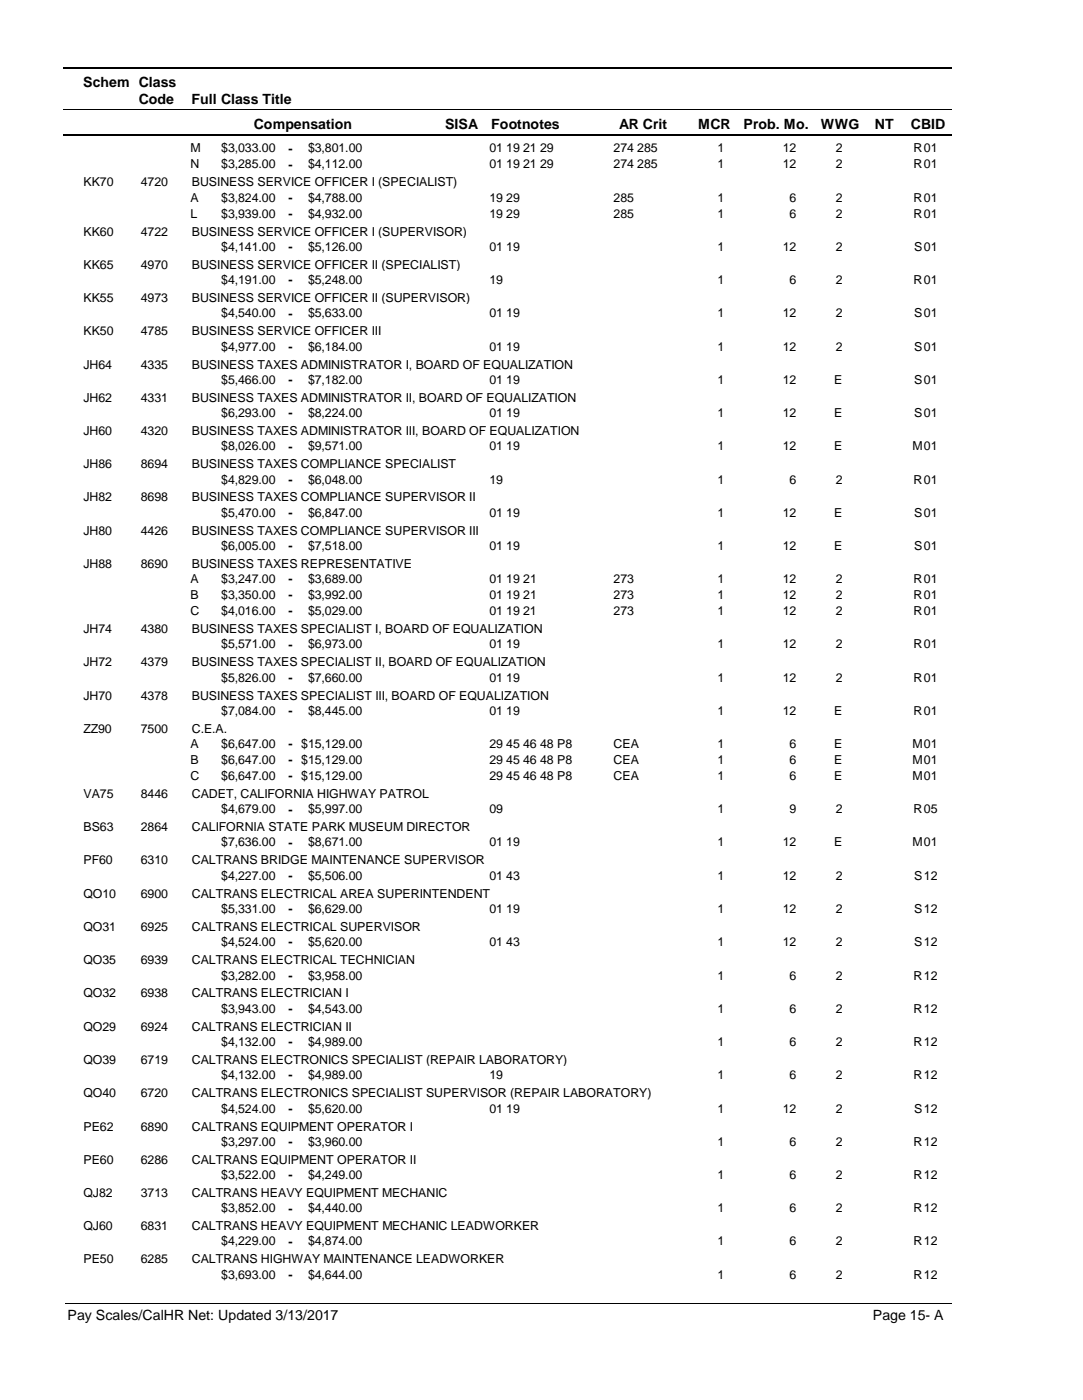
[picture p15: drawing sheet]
<svg xmlns="http://www.w3.org/2000/svg" width="216mm" height="279mm" viewBox="0 0 216 279" stroke-linecap="round" stroke-linejoin="round" font-family="sans-serif">
<defs><g id="words">
<g font-size="2.8">
<text x="16.6" y="17.3">Schem Class</text>
<text x="27.7" y="20.7">Code</text>
<text x="38.2" y="20.7">Full Class Title</text>
<text x="50.6" y="25.7">Compensation</text>
<text x="88.7" y="25.7">SISA</text>
<text x="98" y="25.7">Footnotes</text>
<text x="123.5" y="25.7">AR Crit</text>
<text x="139.2" y="25.7">MCR</text>
<text x="148.3" y="25.7">Prob. Mo.</text>
<text x="163.7" y="25.7">WWG</text>
<text x="174.5" y="25.7">NT</text>
<text x="181.6" y="25.7">CBID</text>
<text x="13.5" y="263.5">Pay Scales/CalHR Net: Updated 3/13/2017</text>
<text x="174.1" y="263.5">Page 15- A</text>
</g>
<g font-size="2.5">
<text x="38" y="30.4">M</text>
<text x="38" y="33.6">N</text>
<text x="44.1" y="30.4">$3,033.00</text>
<text x="44.1" y="33.6">$3,285.00</text>
<text x="57.5" y="30.5">-</text>
<text x="57.5" y="33.6">-</text>
<text x="61.4" y="30.4">$3,801.00</text>
<text x="61.4" y="33.6">$4,112.00</text>
<text x="97.6" y="30.4">01 19 21 29</text>
<text x="97.6" y="33.6">01 19 21 29</text>
<text x="122.4" y="30.4">274 285</text>
<text x="122.4" y="33.6">274 285</text>
<text x="143.1" y="30.4">1</text>
<text x="143.1" y="33.6">1</text>
<text x="156.1" y="30.4">12</text>
<text x="156.1" y="33.6">12</text>
<text x="166.6" y="30.4">2</text>
<text x="166.6" y="33.6">2</text>
<text x="182.2" y="30.4">R</text>
<text x="182.2" y="33.6">R</text>
<text x="184.2" y="30.4">01</text>
<text x="184.2" y="33.6">01</text>
<text x="16.6" y="37.2">KK70</text>
<text x="28.1" y="37.2">4720</text>
<text x="38" y="40.3">A</text>
<text x="38.2" y="37.2">BUSINESS SERVICE OFFICER I (SPECIALIST)</text>
<text x="44.1" y="40.3">$3,824.00</text>
<text x="57.5" y="40.3">-</text>
<text x="61.4" y="40.3">$4,788.00</text>
<text x="97.6" y="40.3">19 29</text>
<text x="122.4" y="40.3">285</text>
<text x="143.1" y="40.3">1</text>
<text x="157.5" y="40.3">6</text>
<text x="166.6" y="40.3">2</text>
<text x="182.2" y="40.3">R</text>
<text x="184.2" y="40.3">01</text>
<text x="16.6" y="47">KK60</text>
<text x="28.1" y="47">4722</text>
<text x="38" y="43.4">L</text>
<text x="38.2" y="47">BUSINESS SERVICE OFFICER I (SUPERVISOR)</text>
<text x="44.1" y="43.4">$3,939.00</text>
<text x="57.5" y="43.5">-</text>
<text x="61.4" y="43.4">$4,932.00</text>
<text x="97.6" y="43.4">19 29</text>
<text x="122.4" y="43.4">285</text>
<text x="143.1" y="43.4">1</text>
<text x="157.5" y="43.4">6</text>
<text x="166.6" y="43.4">2</text>
<text x="182.2" y="43.4">R</text>
<text x="184.2" y="43.4">01</text>
<text x="16.6" y="53.7">KK65</text>
<text x="28.1" y="53.7">4970</text>
<text x="38.2" y="53.7">BUSINESS SERVICE OFFICER II (SPECIALIST)</text>
<text x="44.1" y="50.1">$4,141.00</text>
<text x="57.5" y="50.1">-</text>
<text x="61.4" y="50.1">$5,126.00</text>
<text x="97.6" y="50.1">01 19</text>
<text x="143.1" y="50.1">1</text>
<text x="156.1" y="50.1">12</text>
<text x="166.6" y="50.1">2</text>
<text x="182.3" y="50.1">S</text>
<text x="184.2" y="50.1">01</text>
<text x="44.1" y="56.7">$4,191.00</text>
<text x="57.5" y="56.7">-</text>
<text x="61.4" y="56.7">$5,248.00</text>
<text x="97.6" y="56.7">19</text>
<text x="143.1" y="56.7">1</text>
<text x="157.5" y="56.7">6</text>
<text x="166.6" y="56.7">2</text>
<text x="182.2" y="56.7">R</text>
<text x="184.2" y="56.7">01</text>
<text x="16.6" y="60.3">KK55</text>
<text x="28.1" y="60.3">4973</text>
<text x="38.2" y="60.3">BUSINESS SERVICE OFFICER II (SUPERVISOR)</text>
<text x="44.1" y="63.3">$4,540.00</text>
<text x="57.5" y="63.4">-</text>
<text x="61.4" y="63.3">$5,633.00</text>
<text x="97.6" y="63.3">01 19</text>
<text x="143.1" y="63.3">1</text>
<text x="156.1" y="63.3">12</text>
<text x="166.6" y="63.3">2</text>
<text x="182.3" y="63.3">S</text>
<text x="184.2" y="63.3">01</text>
<text x="16.6" y="66.9">KK50</text>
<text x="28.1" y="66.9">4785</text>
<text x="38.2" y="66.9">BUSINESS SERVICE OFFICER III</text>
<text x="44.1" y="70">$4,977.00</text>
<text x="57.5" y="70">-</text>
<text x="61.4" y="70">$6,184.00</text>
<text x="97.6" y="70">01 19</text>
<text x="143.1" y="70">1</text>
<text x="156.1" y="70">12</text>
<text x="166.6" y="70">2</text>
<text x="182.3" y="70">S</text>
<text x="184.2" y="70">01</text>
<text x="16.6" y="73.6">JH64</text>
<text x="28.1" y="73.6">4335</text>
<text x="38.2" y="73.6">BUSINESS TAXES ADMINISTRATOR I, BOARD OF EQUALIZATION</text>
<text x="44.1" y="76.6">$5,466.00</text>
<text x="57.5" y="76.6">-</text>
<text x="61.4" y="76.6">$7,182.00</text>
<text x="97.6" y="76.6">01 19</text>
<text x="143.1" y="76.6">1</text>
<text x="156.1" y="76.6">12</text>
<text x="166.3" y="76.6">E</text>
<text x="182.3" y="76.6">S</text>
<text x="184.2" y="76.6">01</text>
<text x="16.6" y="80.2">JH62</text>
<text x="28.1" y="80.2">4331</text>
<text x="38.2" y="80.2">BUSINESS TAXES ADMINISTRATOR II, BOARD OF EQUALIZATION</text>
<text x="44.1" y="83.3">$6,293.00</text>
<text x="57.5" y="83.3">-</text>
<text x="61.4" y="83.3">$8,224.00</text>
<text x="97.6" y="83.3">01 19</text>
<text x="143.1" y="83.3">1</text>
<text x="156.1" y="83.3">12</text>
<text x="166.3" y="83.3">E</text>
<text x="182.3" y="83.3">S</text>
<text x="184.2" y="83.3">01</text>
<text x="16.6" y="86.8">JH60</text>
<text x="28.1" y="86.8">4320</text>
<text x="38.2" y="86.8">BUSINESS TAXES ADMINISTRATOR III, BOARD OF EQUALIZATION</text>
<text x="44.1" y="89.9">$8,026.00</text>
<text x="57.5" y="89.9">-</text>
<text x="61.4" y="89.9">$9,571.00</text>
<text x="97.6" y="89.9">01 19</text>
<text x="143.1" y="89.9">1</text>
<text x="156.1" y="89.9">12</text>
<text x="166.3" y="89.9">E</text>
<text x="181.9" y="89.9">M</text>
<text x="184.2" y="89.9">01</text>
<text x="16.6" y="93.5">JH86</text>
<text x="28.1" y="93.5">8694</text>
<text x="38.2" y="93.5">BUSINESS TAXES COMPLIANCE SPECIALIST</text>
<text x="16.6" y="100.1">JH82</text>
<text x="28.1" y="100.1">8698</text>
<text x="38.2" y="100.1">BUSINESS TAXES COMPLIANCE SUPERVISOR II</text>
<text x="44.1" y="96.5">$4,829.00</text>
<text x="57.5" y="96.6">-</text>
<text x="61.4" y="96.5">$6,048.00</text>
<text x="97.6" y="96.5">19</text>
<text x="143.1" y="96.5">1</text>
<text x="157.5" y="96.5">6</text>
<text x="166.6" y="96.5">2</text>
<text x="182.2" y="96.5">R</text>
<text x="184.2" y="96.5">01</text>
<text x="16.6" y="106.7">JH80</text>
<text x="28.1" y="106.7">4426</text>
<text x="38.2" y="106.7">BUSINESS TAXES COMPLIANCE SUPERVISOR III</text>
<text x="44.1" y="103.2">$5,470.00</text>
<text x="57.5" y="103.2">-</text>
<text x="61.4" y="103.2">$6,847.00</text>
<text x="97.6" y="103.2">01 19</text>
<text x="143.1" y="103.2">1</text>
<text x="156.1" y="103.2">12</text>
<text x="166.3" y="103.2">E</text>
<text x="182.3" y="103.2">S</text>
<text x="184.2" y="103.2">01</text>
<text x="16.6" y="113.4">JH88</text>
<text x="28.1" y="113.4">8690</text>
<text x="38.2" y="113.4">BUSINESS TAXES REPRESENTATIVE</text>
<text x="44.1" y="109.8">$6,005.00</text>
<text x="57.5" y="109.8">-</text>
<text x="61.4" y="109.8">$7,518.00</text>
<text x="97.6" y="109.8">01 19</text>
<text x="143.1" y="109.8">1</text>
<text x="156.1" y="109.8">12</text>
<text x="166.3" y="109.8">E</text>
<text x="182.3" y="109.8">S</text>
<text x="184.2" y="109.8">01</text>
<text x="38" y="116.4">A</text>
<text x="38" y="119.6">B</text>
<text x="44.1" y="116.4">$3,247.00</text>
<text x="44.1" y="119.6">$3,350.00</text>
<text x="57.5" y="116.5">-</text>
<text x="57.5" y="119.6">-</text>
<text x="61.4" y="116.4">$3,689.00</text>
<text x="61.4" y="119.6">$3,992.00</text>
<text x="97.6" y="116.4">01 19 21</text>
<text x="97.6" y="119.6">01 19 21</text>
<text x="122.4" y="116.4">273</text>
<text x="122.4" y="119.6">273</text>
<text x="143.1" y="116.4">1</text>
<text x="143.1" y="119.6">1</text>
<text x="156.1" y="116.4">12</text>
<text x="156.1" y="119.6">12</text>
<text x="166.6" y="116.4">2</text>
<text x="166.6" y="119.6">2</text>
<text x="182.2" y="116.4">R</text>
<text x="182.2" y="119.6">R</text>
<text x="184.2" y="116.4">01</text>
<text x="184.2" y="119.6">01</text>
<text x="38" y="122.8">C</text>
<text x="44.1" y="122.8">$4,016.00</text>
<text x="57.5" y="122.8">-</text>
<text x="61.4" y="122.8">$5,029.00</text>
<text x="97.6" y="122.8">01 19 21</text>
<text x="122.4" y="122.8">273</text>
<text x="143.1" y="122.8">1</text>
<text x="156.1" y="122.8">12</text>
<text x="166.6" y="122.8">2</text>
<text x="182.2" y="122.8">R</text>
<text x="184.2" y="122.8">01</text>
<text x="16.6" y="126.4">JH74</text>
<text x="28.1" y="126.4">4380</text>
<text x="38.2" y="126.4">BUSINESS TAXES SPECIALIST I, BOARD OF EQUALIZATION</text>
<text x="44.1" y="129.4">$5,571.00</text>
<text x="57.5" y="129.5">-</text>
<text x="61.4" y="129.4">$6,973.00</text>
<text x="97.6" y="129.4">01 19</text>
<text x="143.1" y="129.4">1</text>
<text x="156.1" y="129.4">12</text>
<text x="166.6" y="129.4">2</text>
<text x="182.2" y="129.4">R</text>
<text x="184.2" y="129.4">01</text>
<text x="16.6" y="133">JH72</text>
<text x="28.1" y="133">4379</text>
<text x="38.2" y="133">BUSINESS TAXES SPECIALIST II, BOARD OF EQUALIZATION</text>
<text x="44.1" y="136.1">$5,826.00</text>
<text x="57.5" y="136.1">-</text>
<text x="61.4" y="136.1">$7,660.00</text>
<text x="97.6" y="136.1">01 19</text>
<text x="143.1" y="136.1">1</text>
<text x="156.1" y="136.1">12</text>
<text x="166.6" y="136.1">2</text>
<text x="182.2" y="136.1">R</text>
<text x="184.2" y="136.1">01</text>
<text x="16.6" y="139.7">JH70</text>
<text x="28.1" y="139.7">4378</text>
<text x="38.2" y="139.7">BUSINESS TAXES SPECIALIST III, BOARD OF EQUALIZATION</text>
<text x="44.1" y="142.7">$7,084.00</text>
<text x="57.5" y="142.7">-</text>
<text x="61.4" y="142.7">$8,445.00</text>
<text x="97.6" y="142.7">01 19</text>
<text x="143.1" y="142.7">1</text>
<text x="156.1" y="142.7">12</text>
<text x="166.3" y="142.7">E</text>
<text x="182.2" y="142.7">R</text>
<text x="184.2" y="142.7">01</text>
<text x="16.6" y="146.3">ZZ90</text>
<text x="28.1" y="146.3">7500</text>
<text x="38" y="149.3">A</text>
<text x="38.2" y="146.3">C.E.A.</text>
<text x="44.1" y="149.3">$6,647.00</text>
<text x="57.5" y="149.4">-</text>
<text x="60.1" y="149.3">$15,129.00</text>
<text x="97.6" y="149.3">29 45 46 48 P8</text>
<text x="122.4" y="149.3">CEA</text>
<text x="143.1" y="149.3">1</text>
<text x="157.5" y="149.3">6</text>
<text x="166.3" y="149.3">E</text>
<text x="181.9" y="149.3">M</text>
<text x="184.2" y="149.3">01</text>
<text x="38" y="152.5">B</text>
<text x="38" y="155.7">C</text>
<text x="44.1" y="152.5">$6,647.00</text>
<text x="44.1" y="155.7">$6,647.00</text>
<text x="57.5" y="152.5">-</text>
<text x="57.5" y="155.7">-</text>
<text x="60.1" y="152.5">$15,129.00</text>
<text x="60.1" y="155.7">$15,129.00</text>
<text x="97.6" y="152.5">29 45 46 48 P8</text>
<text x="97.6" y="155.7">29 45 46 48 P8</text>
<text x="122.4" y="152.5">CEA</text>
<text x="122.4" y="155.7">CEA</text>
<text x="143.1" y="152.5">1</text>
<text x="143.1" y="155.7">1</text>
<text x="157.5" y="152.5">6</text>
<text x="157.5" y="155.7">6</text>
<text x="166.3" y="152.5">E</text>
<text x="166.3" y="155.7">E</text>
<text x="181.9" y="152.5">M</text>
<text x="181.9" y="155.7">M</text>
<text x="184.2" y="152.5">01</text>
<text x="184.2" y="155.7">01</text>
<text x="16.6" y="159.3">VA75</text>
<text x="28.1" y="159.3">8446</text>
<text x="38.2" y="159.3">CADET, CALIFORNIA HIGHWAY PATROL</text>
<text x="16.6" y="165.9">BS63</text>
<text x="28.1" y="165.9">2864</text>
<text x="38.2" y="165.9">CALIFORNIA STATE PARK MUSEUM DIRECTOR</text>
<text x="44.1" y="162.3">$4,679.00</text>
<text x="57.5" y="162.4">-</text>
<text x="61.4" y="162.3">$5,997.00</text>
<text x="97.6" y="162.3">09</text>
<text x="143.1" y="162.3">1</text>
<text x="157.5" y="162.3">9</text>
<text x="166.6" y="162.3">2</text>
<text x="182.2" y="162.3">R</text>
<text x="184.2" y="162.3">05</text>
<text x="16.6" y="172.5">PF60</text>
<text x="28.1" y="172.5">6310</text>
<text x="38.2" y="172.5">CALTRANS BRIDGE MAINTENANCE SUPERVISOR</text>
<text x="44.1" y="168.9">$7,636.00</text>
<text x="57.5" y="169">-</text>
<text x="61.4" y="168.9">$8,671.00</text>
<text x="97.6" y="168.9">01 19</text>
<text x="143.1" y="168.9">1</text>
<text x="156.1" y="168.9">12</text>
<text x="166.3" y="168.9">E</text>
<text x="181.9" y="168.9">M</text>
<text x="184.2" y="168.9">01</text>
<text x="16.6" y="179.2">QO10</text>
<text x="28.1" y="179.2">6900</text>
<text x="38.2" y="179.2">CALTRANS ELECTRICAL AREA SUPERINTENDENT</text>
<text x="44.1" y="175.6">$4,227.00</text>
<text x="57.5" y="175.6">-</text>
<text x="61.4" y="175.6">$5,506.00</text>
<text x="97.6" y="175.6">01 43</text>
<text x="143.1" y="175.6">1</text>
<text x="156.1" y="175.6">12</text>
<text x="166.6" y="175.6">2</text>
<text x="182.3" y="175.6">S</text>
<text x="184.2" y="175.6">12</text>
<text x="16.6" y="185.8">QO31</text>
<text x="28.1" y="185.8">6925</text>
<text x="38.2" y="185.8">CALTRANS ELECTRICAL SUPERVISOR</text>
<text x="44.1" y="182.2">$5,331.00</text>
<text x="57.5" y="182.3">-</text>
<text x="61.4" y="182.2">$6,629.00</text>
<text x="97.6" y="182.2">01 19</text>
<text x="143.1" y="182.2">1</text>
<text x="156.1" y="182.2">12</text>
<text x="166.6" y="182.2">2</text>
<text x="182.3" y="182.2">S</text>
<text x="184.2" y="182.2">12</text>
<text x="44.1" y="188.9">$4,524.00</text>
<text x="57.5" y="188.9">-</text>
<text x="61.4" y="188.9">$5,620.00</text>
<text x="97.6" y="188.9">01 43</text>
<text x="143.1" y="188.9">1</text>
<text x="156.1" y="188.9">12</text>
<text x="166.6" y="188.9">2</text>
<text x="182.3" y="188.9">S</text>
<text x="184.2" y="188.9">12</text>
<text x="16.6" y="192.4">QO35</text>
<text x="28.1" y="192.4">6939</text>
<text x="38.2" y="192.4">CALTRANS ELECTRICAL TECHNICIAN</text>
<text x="44.1" y="195.5">$3,282.00</text>
<text x="57.5" y="195.5">-</text>
<text x="61.4" y="195.5">$3,958.00</text>
<text x="143.1" y="195.5">1</text>
<text x="157.5" y="195.5">6</text>
<text x="166.6" y="195.5">2</text>
<text x="182.2" y="195.5">R</text>
<text x="184.2" y="195.5">12</text>
<text x="16.6" y="199.1">QO32</text>
<text x="28.1" y="199.1">6938</text>
<text x="38.2" y="199.1">CALTRANS ELECTRICIAN I</text>
<text x="44.1" y="202.2">$3,943.00</text>
<text x="57.5" y="202.2">-</text>
<text x="61.4" y="202.2">$4,543.00</text>
<text x="143.1" y="202.2">1</text>
<text x="157.5" y="202.2">6</text>
<text x="166.6" y="202.2">2</text>
<text x="182.2" y="202.2">R</text>
<text x="184.2" y="202.2">12</text>
<text x="16.6" y="205.7">QO29</text>
<text x="28.1" y="205.7">6924</text>
<text x="38.2" y="205.7">CALTRANS ELECTRICIAN II</text>
<text x="44.1" y="208.8">$4,132.00</text>
<text x="57.5" y="208.8">-</text>
<text x="61.4" y="208.8">$4,989.00</text>
<text x="143.1" y="208.8">1</text>
<text x="157.5" y="208.8">6</text>
<text x="166.6" y="208.8">2</text>
<text x="182.2" y="208.8">R</text>
<text x="184.2" y="208.8">12</text>
<text x="16.6" y="212.3">QO39</text>
<text x="28.1" y="212.3">6719</text>
<text x="38.2" y="212.3">CALTRANS ELECTRONICS SPECIALIST (REPAIR LABORATORY)</text>
<text x="44.1" y="215.4">$4,132.00</text>
<text x="57.5" y="215.4">-</text>
<text x="61.4" y="215.4">$4,989.00</text>
<text x="97.6" y="215.4">19</text>
<text x="143.1" y="215.4">1</text>
<text x="157.5" y="215.4">6</text>
<text x="166.6" y="215.4">2</text>
<text x="182.2" y="215.4">R</text>
<text x="184.2" y="215.4">12</text>
<text x="16.6" y="219">QO40</text>
<text x="28.1" y="219">6720</text>
<text x="38.2" y="219">CALTRANS ELECTRONICS SPECIALIST SUPERVISOR (REPAIR LABORATORY)</text>
<text x="16.6" y="225.6">PE62</text>
<text x="28.1" y="225.6">6890</text>
<text x="38.2" y="225.6">CALTRANS EQUIPMENT OPERATOR I</text>
<text x="44.1" y="222.1">$4,524.00</text>
<text x="57.5" y="222.1">-</text>
<text x="61.4" y="222.1">$5,620.00</text>
<text x="97.6" y="222.1">01 19</text>
<text x="143.1" y="222.1">1</text>
<text x="156.1" y="222.1">12</text>
<text x="166.6" y="222.1">2</text>
<text x="182.3" y="222.1">S</text>
<text x="184.2" y="222.1">12</text>
<text x="16.6" y="232.3">PE60</text>
<text x="28.1" y="232.3">6286</text>
<text x="38.2" y="232.3">CALTRANS EQUIPMENT OPERATOR II</text>
<text x="44.1" y="228.7">$3,297.00</text>
<text x="57.5" y="228.7">-</text>
<text x="61.4" y="228.7">$3,960.00</text>
<text x="143.1" y="228.7">1</text>
<text x="157.5" y="228.7">6</text>
<text x="166.6" y="228.7">2</text>
<text x="182.2" y="228.7">R</text>
<text x="184.2" y="228.7">12</text>
<text x="16.6" y="238.9">QJ82</text>
<text x="28.1" y="238.9">3713</text>
<text x="38.2" y="238.9">CALTRANS HEAVY EQUIPMENT MECHANIC</text>
<text x="44.1" y="235.3">$3,522.00</text>
<text x="57.5" y="235.4">-</text>
<text x="61.4" y="235.3">$4,249.00</text>
<text x="143.1" y="235.3">1</text>
<text x="157.5" y="235.3">6</text>
<text x="166.6" y="235.3">2</text>
<text x="182.2" y="235.3">R</text>
<text x="184.2" y="235.3">12</text>
<text x="16.6" y="245.5">QJ60</text>
<text x="28.1" y="245.5">6831</text>
<text x="38.2" y="245.5">CALTRANS HEAVY EQUIPMENT MECHANIC LEADWORKER</text>
<text x="44.1" y="242">$3,852.00</text>
<text x="57.5" y="242">-</text>
<text x="61.4" y="242">$4,440.00</text>
<text x="143.1" y="242">1</text>
<text x="157.5" y="242">6</text>
<text x="166.6" y="242">2</text>
<text x="182.2" y="242">R</text>
<text x="184.2" y="242">12</text>
<text x="44.1" y="248.6">$4,229.00</text>
<text x="57.5" y="248.6">-</text>
<text x="61.4" y="248.6">$4,874.00</text>
<text x="143.1" y="248.6">1</text>
<text x="157.5" y="248.6">6</text>
<text x="166.6" y="248.6">2</text>
<text x="182.2" y="248.6">R</text>
<text x="184.2" y="248.6">12</text>
<text x="16.6" y="252.2">PE50</text>
<text x="28.1" y="252.2">6285</text>
<text x="38.2" y="252.2">CALTRANS HIGHWAY MAINTENANCE LEADWORKER</text>
<text x="44.1" y="255.2">$3,693.00</text>
<text x="57.5" y="255.3">-</text>
<text x="61.4" y="255.2">$4,644.00</text>
<text x="143.1" y="255.2">1</text>
<text x="157.5" y="255.2">6</text>
<text x="166.6" y="255.2">2</text>
<text x="182.2" y="255.2">R</text>
<text x="184.2" y="255.2">12</text>
</g>
</g></defs>
<path d="M12.7 13.5h177.1" fill="none" stroke="#000" stroke-width=".36"/>
<path d="M12.7 21.9h177.1" fill="none" stroke="#000" stroke-width=".2"/>
<path d="M12.7 27h177.1" fill="none" stroke="#000" stroke-width=".35"/>
<g fill="#fff">
<path d="M40.4 27.8h16.2v3h-16.2z" fill-rule="evenodd"/>
<path d="M183.9 27.8h4.1v3h-4.1z" fill-rule="evenodd"/>
<path d="M40.4 31h16.2v3h-16.2z" fill-rule="evenodd"/>
<path d="M183.9 31h4.1v3h-4.1z" fill-rule="evenodd"/>
<path d="M40.4 37.7h16.2v2.9h-16.2z" fill-rule="evenodd"/>
<path d="M183.9 37.7h4.1v2.9h-4.1z" fill-rule="evenodd"/>
<path d="M40.4 40.8h16.2v3h-16.2z" fill-rule="evenodd"/>
<path d="M183.9 40.8h4.1v3h-4.1z" fill-rule="evenodd"/>
<path d="M40.4 47.5h16.2v3h-16.2z" fill-rule="evenodd"/>
<path d="M183.9 47.5h4.1v3h-4.1z" fill-rule="evenodd"/>
<path d="M40.4 54.1h16.2v3h-16.2z" fill-rule="evenodd"/>
<path d="M183.9 54.1h4.1v3h-4.1z" fill-rule="evenodd"/>
<path d="M40.4 60.7h16.2v3h-16.2z" fill-rule="evenodd"/>
<path d="M183.9 60.7h4.1v3h-4.1z" fill-rule="evenodd"/>
<path d="M40.4 67.4h16.2v3h-16.2z" fill-rule="evenodd"/>
<path d="M183.9 67.4h4.1v3h-4.1z" fill-rule="evenodd"/>
<path d="M40.4 74h16.2v3h-16.2z" fill-rule="evenodd"/>
<path d="M183.9 74h4.1v3h-4.1z" fill-rule="evenodd"/>
<path d="M40.4 80.6h16.2v3h-16.2z" fill-rule="evenodd"/>
<path d="M183.9 80.6h4.1v3h-4.1z" fill-rule="evenodd"/>
<path d="M40.4 87.3h16.2v3h-16.2z" fill-rule="evenodd"/>
<path d="M183.9 87.3h4.1v3h-4.1z" fill-rule="evenodd"/>
<path d="M40.4 93.9h16.2v3h-16.2z" fill-rule="evenodd"/>
<path d="M183.9 93.9h4.1v3h-4.1z" fill-rule="evenodd"/>
<path d="M40.4 100.5h16.2v3h-16.2z" fill-rule="evenodd"/>
<path d="M183.9 100.5h4.1v3h-4.1z" fill-rule="evenodd"/>
<path d="M40.4 107.2h16.2v3h-16.2z" fill-rule="evenodd"/>
<path d="M183.9 107.2h4.1v3h-4.1z" fill-rule="evenodd"/>
<path d="M40.4 113.8h16.2v3h-16.2z" fill-rule="evenodd"/>
<path d="M183.9 113.8h4.1v3h-4.1z" fill-rule="evenodd"/>
<path d="M40.4 117h16.2v3h-16.2z" fill-rule="evenodd"/>
<path d="M183.9 117h4.1v3h-4.1z" fill-rule="evenodd"/>
<path d="M40.4 120.2h16.2v2.9h-16.2z" fill-rule="evenodd"/>
<path d="M183.9 120.2h4.1v2.9h-4.1z" fill-rule="evenodd"/>
<path d="M40.4 126.8h16.2v3h-16.2z" fill-rule="evenodd"/>
<path d="M183.9 126.8h4.1v3h-4.1z" fill-rule="evenodd"/>
<path d="M40.4 133.5h16.2v2.9h-16.2z" fill-rule="evenodd"/>
<path d="M183.9 133.5h4.1v2.9h-4.1z" fill-rule="evenodd"/>
<path d="M40.4 140.1h16.2v3h-16.2z" fill-rule="evenodd"/>
<path d="M183.9 140.1h4.1v3h-4.1z" fill-rule="evenodd"/>
<path d="M40.4 146.7h16.2v3h-16.2z" fill-rule="evenodd"/>
<path d="M183.9 146.7h4.1v3h-4.1z" fill-rule="evenodd"/>
<path d="M40.4 149.9h16.2v3h-16.2z" fill-rule="evenodd"/>
<path d="M183.9 149.9h4.1v3h-4.1z" fill-rule="evenodd"/>
<path d="M40.4 153.1h16.2v3h-16.2z" fill-rule="evenodd"/>
<path d="M183.9 153.1h4.1v3h-4.1z" fill-rule="evenodd"/>
<path d="M40.4 159.7h16.2v3h-16.2z" fill-rule="evenodd"/>
<path d="M183.9 159.7h4.1v3h-4.1z" fill-rule="evenodd"/>
<path d="M40.4 166.3h16.2v3h-16.2z" fill-rule="evenodd"/>
<path d="M183.9 166.3h4.1v3h-4.1z" fill-rule="evenodd"/>
<path d="M40.4 173h16.2v3h-16.2z" fill-rule="evenodd"/>
<path d="M183.9 173h4.1v3h-4.1z" fill-rule="evenodd"/>
<path d="M40.4 179.6h16.2v3h-16.2z" fill-rule="evenodd"/>
<path d="M183.9 179.6h4.1v3h-4.1z" fill-rule="evenodd"/>
<path d="M40.4 186.2h16.2v3h-16.2z" fill-rule="evenodd"/>
<path d="M183.9 186.2h4.1v3h-4.1z" fill-rule="evenodd"/>
<path d="M40.4 192.9h16.2v3h-16.2z" fill-rule="evenodd"/>
<path d="M183.9 192.9h4.1v3h-4.1z" fill-rule="evenodd"/>
<path d="M40.4 199.5h16.2v3h-16.2z" fill-rule="evenodd"/>
<path d="M183.9 199.5h4.1v3h-4.1z" fill-rule="evenodd"/>
<path d="M40.4 206.1h16.2v3h-16.2z" fill-rule="evenodd"/>
<path d="M183.9 206.1h4.1v3h-4.1z" fill-rule="evenodd"/>
<path d="M40.4 212.8h16.2v3h-16.2z" fill-rule="evenodd"/>
<path d="M183.9 212.8h4.1v3h-4.1z" fill-rule="evenodd"/>
<path d="M40.4 219.4h16.2v3h-16.2z" fill-rule="evenodd"/>
<path d="M183.9 219.4h4.1v3h-4.1z" fill-rule="evenodd"/>
<path d="M40.4 226.1h16.2v2.9h-16.2z" fill-rule="evenodd"/>
<path d="M183.9 226.1h4.1v2.9h-4.1z" fill-rule="evenodd"/>
<path d="M40.4 232.7h16.2v3h-16.2z" fill-rule="evenodd"/>
<path d="M183.9 232.7h4.1v3h-4.1z" fill-rule="evenodd"/>
<path d="M40.4 239.4h16.2v2.9h-16.2z" fill-rule="evenodd"/>
<path d="M183.9 239.4h4.1v2.9h-4.1z" fill-rule="evenodd"/>
<path d="M40.4 246h16.2v2.9h-16.2z" fill-rule="evenodd"/>
<path d="M183.9 246h4.1v2.9h-4.1z" fill-rule="evenodd"/>
<path d="M40.4 252.6h16.2v3h-16.2z" fill-rule="evenodd"/>
<path d="M183.9 252.6h4.1v3h-4.1z" fill-rule="evenodd"/>
</g>
<path d="M13.1 260.1h176.7" fill="none" stroke="#000" stroke-width=".2"/>
<use href="#words"/>
</svg>
